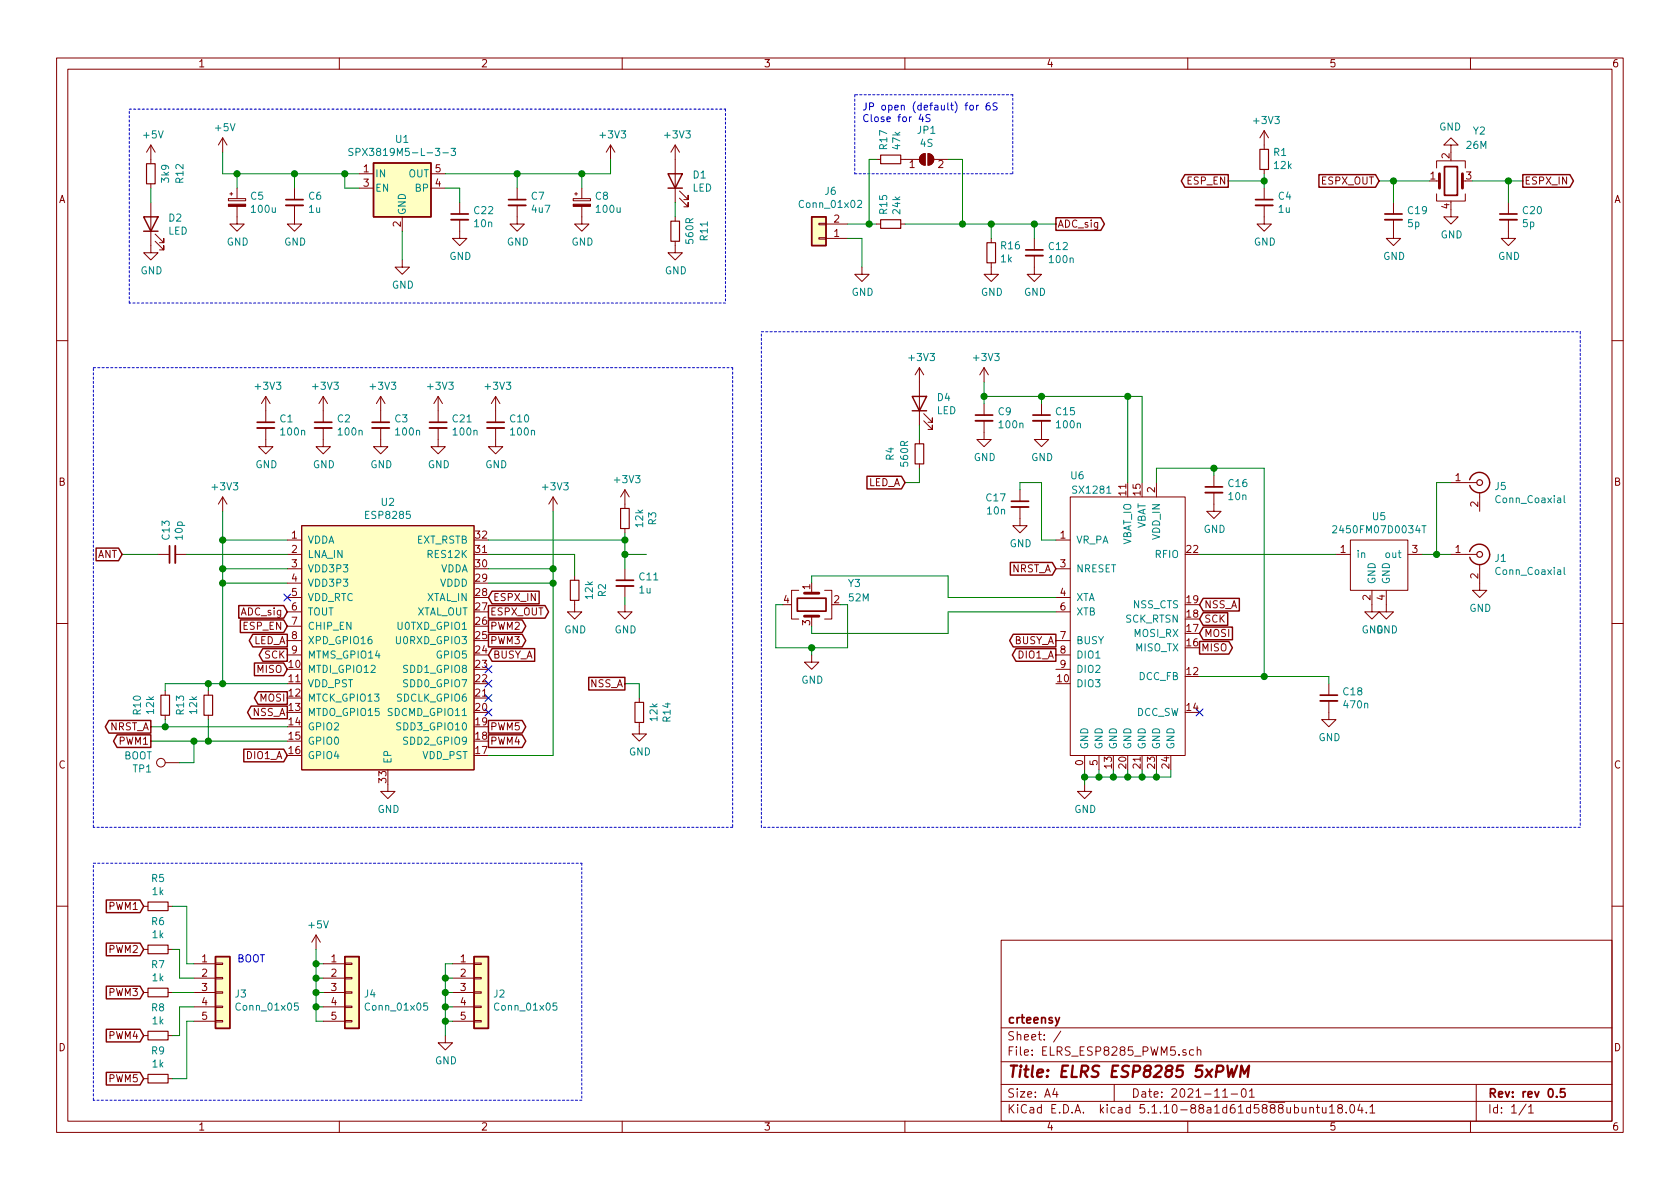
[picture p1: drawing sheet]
<svg xmlns="http://www.w3.org/2000/svg" width="297mm" height="210mm" viewBox="0 0 297 210" stroke-linecap="round" stroke-linejoin="round" font-family="sans-serif">
<defs><g id="words">
<text font-size="2.8" fill="#840000" x="178" y="190.5">Title: ELRS ESP8285 5xPWM</text>
<g font-size="2.1" fill="#840000">
<text x="178" y="184">Sheet: /</text>
<text x="178" y="181">crteensy</text>
<text x="178" y="186.7">File: ELRS_ESP8285_PWM5.sch</text>
<text x="178" y="196.9">KiCad E.D.A. kicad 5.1.10-88a1d61d5888ubuntu18.04.1</text>
<text x="178" y="194.1">Size: A4</text>
<text x="200" y="194.1">Date: 2021-11-01</text>
<text x="263" y="194.1">Rev: rev 0.5</text>
<text x="263" y="196.9">Id: 1/1</text>
</g>
<g font-size="1.8" fill="#840000">
<text x="35" y="11.9">1</text>
<text x="85" y="11.9">2</text>
<text x="135" y="11.9">3</text>
<text x="185" y="11.9">4</text>
<text x="235" y="11.9">5</text>
<text x="285" y="11.9">6</text>
<text x="160.8" y="29.7">1</text>
<text x="165.9" y="29.7">2</text>
<text x="256.3" y="28" transform="rotate(-90 256.3 28)">2</text>
<text x="10.4" y="35.9">A</text>
<text x="64.3" y="30.5">1</text>
<text x="64.3" y="33">3</text>
<text x="77" y="33">4</text>
<text x="77" y="30.5">5</text>
<text x="209.9" y="32.6">ESP_EN</text>
<text x="233.6" y="32.6">ESPX_OUT</text>
<text x="252.9" y="31.7">1</text>
<text x="259.2" y="31.7">3</text>
<text x="269.5" y="32.6">ESPX_IN</text>
<text x="285.4" y="35.9">A</text>
<text x="70.9" y="40.1" transform="rotate(-90 70.9 40.1)">2</text>
<text x="147.5" y="41.9">1</text>
<text x="147.5" y="39.4">2</text>
<text x="186.9" y="40.3">ADC_sig</text>
<text x="256.3" y="36.9" transform="rotate(-90 256.3 36.9)">4</text>
<text x="10.4" y="85.9">B</text>
<text x="153.4" y="86">LED_A</text>
<text x="199.1" y="87.6" transform="rotate(-90 199.1 87.6)">11</text>
<text x="201.7" y="87.6" transform="rotate(-90 201.7 87.6)">15</text>
<text x="204.2" y="87.1" transform="rotate(-90 204.2 87.1)">2</text>
<text x="257.3" y="85.1">1</text>
<text x="261.4" y="89.6" transform="rotate(-90 261.4 89.6)">2</text>
<text x="285.4" y="85.9">B</text>
<text x="51.6" y="95.2">1</text>
<text x="84.1" y="95.2">32</text>
<text x="187.5" y="95.2">1</text>
<text x="17.2" y="98.7">ANT</text>
<text x="51.6" y="97.8">2</text>
<text x="51.6" y="100.3">3</text>
<text x="84.1" y="100.3">30</text>
<text x="84.1" y="97.8">31</text>
<text x="178.8" y="101.2">NRST_A</text>
<text x="187.5" y="100.3">3</text>
<text x="209.9" y="97.8">22</text>
<text x="237" y="97.8">1</text>
<text x="249.7" y="97.8">3</text>
<text x="257.3" y="97.8">1</text>
<text x="51.6" y="102.9">4</text>
<text x="51.6" y="105.4">5</text>
<text x="51.6" y="107.9">6</text>
<text x="84.1" y="107.9">27</text>
<text x="84.1" y="105.4">28</text>
<text x="84.1" y="102.9">29</text>
<text x="87.1" y="106.3">ESPX_IN</text>
<text x="138.6" y="106.7">4</text>
<text x="143.3" y="104.2" transform="rotate(-90 143.3 104.2)">1</text>
<text x="147.5" y="106.7">2</text>
<text x="187.5" y="105.4">4</text>
<text x="187.5" y="107.9">6</text>
<text x="209.9" y="106.7">19</text>
<text x="212.9" y="107.6">NSS_A</text>
<text x="242.3" y="106.1" transform="rotate(-90 242.3 106.1)">2</text>
<text x="244.9" y="106.1" transform="rotate(-90 244.9 106.1)">4</text>
<text x="261.4" y="102.3" transform="rotate(-90 261.4 102.3)">2</text>
<text x="42.6" y="108.8">ADC_sig</text>
<text x="43" y="111.4">ESP_EN</text>
<text x="44.8" y="113.9">LED_A</text>
<text x="51.6" y="110.5">7</text>
<text x="51.6" y="113">8</text>
<text x="84.1" y="113">25</text>
<text x="84.1" y="110.5">26</text>
<text x="86.6" y="111.4">PWM2</text>
<text x="86.6" y="113.9">PWM3</text>
<text x="86.6" y="108.8">ESPX_OUT</text>
<text x="143.3" y="110.6" transform="rotate(-90 143.3 110.6)">3</text>
<text x="179.3" y="113.9">BUSY_A</text>
<text x="187.5" y="113">7</text>
<text x="209.9" y="111.8">17</text>
<text x="209.9" y="109.2">18</text>
<text x="212.9" y="112.6">MOSI</text>
<text x="212.9" y="110.1">SCK</text>
<text x="45.5" y="119">MISO</text>
<text x="46.8" y="116.5">SCK</text>
<text x="51.1" y="118.1">10</text>
<text x="51.6" y="115.6">9</text>
<text x="84.1" y="118.1">23</text>
<text x="84.1" y="115.6">24</text>
<text x="87.1" y="116.5">BUSY_A</text>
<text x="180" y="116.5">DIO1_A</text>
<text x="187.5" y="115.6">8</text>
<text x="187.5" y="118.1">9</text>
<text x="209.9" y="119.4">12</text>
<text x="209.9" y="114.3">16</text>
<text x="212.3" y="115.2">MISO</text>
<text x="46" y="124.1">MOSI</text>
<text x="51.1" y="120.6">11</text>
<text x="51.1" y="123.2">12</text>
<text x="51.1" y="125.7">13</text>
<text x="84.1" y="125.7">20</text>
<text x="84.1" y="123.2">21</text>
<text x="84.1" y="120.6">22</text>
<text x="104.3" y="121.5">NSS_A</text>
<text x="187" y="120.6">10</text>
<text x="209.9" y="125.7">14</text>
<text x="19.3" y="129.2">NRST_A</text>
<text x="21.1" y="131.7">PWM1</text>
<text x="44.7" y="126.6">NSS_A</text>
<text x="51.1" y="128.3">14</text>
<text x="51.1" y="130.8">15</text>
<text x="84.1" y="130.8">18</text>
<text x="84.1" y="128.3">19</text>
<text x="86.6" y="131.7">PWM4</text>
<text x="86.6" y="129.2">PWM5</text>
<text x="10.4" y="135.9">C</text>
<text x="43.6" y="134.2">DIO1_A</text>
<text x="51.1" y="133.3">16</text>
<text x="84.1" y="133.3">17</text>
<text x="191.5" y="135.4" transform="rotate(-90 191.5 135.4)">0</text>
<text x="194.1" y="135.4" transform="rotate(-90 194.1 135.4)">5</text>
<text x="196.6" y="135.8" transform="rotate(-90 196.6 135.8)">13</text>
<text x="199.1" y="135.8" transform="rotate(-90 199.1 135.8)">20</text>
<text x="201.7" y="135.8" transform="rotate(-90 201.7 135.8)">21</text>
<text x="204.2" y="135.8" transform="rotate(-90 204.2 135.8)">23</text>
<text x="206.8" y="135.8" transform="rotate(-90 206.8 135.8)">24</text>
<text x="285.4" y="135.9">C</text>
<text x="68.3" y="138.4" transform="rotate(-90 68.3 138.4)">33</text>
<text x="19.3" y="160.9">PWM1</text>
<text x="19.3" y="168.5">PWM2</text>
<text x="35.7" y="170.2">1</text>
<text x="35.7" y="172.7">2</text>
<text x="58.6" y="170.2">1</text>
<text x="58.6" y="172.7">2</text>
<text x="81.4" y="170.2">1</text>
<text x="81.4" y="172.7">2</text>
<text x="19.3" y="176.1">PWM3</text>
<text x="35.7" y="175.3">3</text>
<text x="35.7" y="177.8">4</text>
<text x="58.6" y="175.3">3</text>
<text x="58.6" y="177.8">4</text>
<text x="81.4" y="175.3">3</text>
<text x="81.4" y="177.8">4</text>
<text x="10.4" y="185.9">D</text>
<text x="19.3" y="183.8">PWM4</text>
<text x="35.7" y="180.3">5</text>
<text x="58.6" y="180.3">5</text>
<text x="81.4" y="180.3">5</text>
<text x="285.4" y="185.9">D</text>
<text x="19.3" y="191.4">PWM5</text>
<text x="35" y="199.9">1</text>
<text x="85" y="199.9">2</text>
<text x="135" y="199.9">3</text>
<text x="185" y="199.9">4</text>
<text x="235" y="199.9">5</text>
<text x="285" y="199.9">6</text>
</g>
<g font-size="1.8" fill="#008484">
<text x="38.2" y="23.2">+5V</text>
<text x="162.3" y="23.7">JP1</text>
<text x="221.8" y="21.9">+3V3</text>
<text x="254.5" y="23.1">GND</text>
<text x="260.5" y="23.8">Y2</text>
<text x="25.5" y="24.5">+5V</text>
<text x="63.8" y="27.6">SPX3819M5-L-3-3</text>
<text x="70" y="25.3">U1</text>
<text x="106.2" y="24.5">+3V3</text>
<text x="117.7" y="24.5">+3V3</text>
<text x="156.9" y="26.4" transform="rotate(-90 156.9 26.4)">R17</text>
<text x="159.2" y="26.4" transform="rotate(-90 159.2 26.4)">47k</text>
<text x="162.8" y="26">4S</text>
<text x="225.2" y="27.6">R1</text>
<text x="225.3" y="29.9">12k</text>
<text x="259.4" y="26.3">26M</text>
<text x="29.9" y="32.2" transform="rotate(-90 29.9 32.2)">3k9</text>
<text x="32.4" y="32.3" transform="rotate(-90 32.4 32.3)">R12</text>
<text x="44.3" y="35.3">C5</text>
<text x="54.6" y="35.3">C6</text>
<text x="66.3" y="31.4">IN</text>
<text x="66.3" y="33.9">EN</text>
<text x="72.2" y="31.4">OUT</text>
<text x="73.5" y="33.9">BP</text>
<text x="94" y="35.3">C7</text>
<text x="105.3" y="35.3">C8</text>
<text x="122.4" y="33.9">LED</text>
<text x="122.6" y="31.6">D1</text>
<text x="145.9" y="34.5">J6</text>
<text x="226.1" y="35.3">C4</text>
<text x="29.7" y="41.5">LED</text>
<text x="29.9" y="39.2">D2</text>
<text x="44.6" y="37.6">100u</text>
<text x="54.6" y="37.6">1u</text>
<text x="71.8" y="38.1" transform="rotate(-90 71.8 38.1)">GND</text>
<text x="83.9" y="37.9">C22</text>
<text x="83.9" y="40.2">10n</text>
<text x="94.1" y="37.6">4u7</text>
<text x="105.6" y="37.6">100u</text>
<text x="141.6" y="36.8">Conn_01x02</text>
<text x="156.9" y="37.8" transform="rotate(-90 156.9 37.8)">R15</text>
<text x="159.2" y="37.8" transform="rotate(-90 159.2 37.8)">24k</text>
<text x="226.1" y="37.6">1u</text>
<text x="248.9" y="40.2">5p</text>
<text x="249" y="37.9">C19</text>
<text x="269.3" y="40.2">5p</text>
<text x="269.3" y="37.9">C20</text>
<text x="40.1" y="43.4">GND</text>
<text x="50.2" y="43.4">GND</text>
<text x="79.5" y="46">GND</text>
<text x="89.6" y="43.4">GND</text>
<text x="101" y="43.4">GND</text>
<text x="122.6" y="43" transform="rotate(-90 122.6 43)">560R</text>
<text x="125.1" y="42.5" transform="rotate(-90 125.1 42.5)">R11</text>
<text x="177" y="46.4">1k</text>
<text x="177" y="44.1">R16</text>
<text x="185.5" y="44.2">C12</text>
<text x="185.7" y="46.5">100n</text>
<text x="221.7" y="43.4">GND</text>
<text x="244.6" y="46">GND</text>
<text x="254.7" y="42.2">GND</text>
<text x="264.9" y="46">GND</text>
<text x="24.8" y="48.5">GND</text>
<text x="69.3" y="51">GND</text>
<text x="117.6" y="48.5">GND</text>
<text x="150.6" y="52.3">GND</text>
<text x="173.4" y="52.3">GND</text>
<text x="181.1" y="52.3">GND</text>
<text x="160.9" y="63.8">+3V3</text>
<text x="172.3" y="63.8">+3V3</text>
<text x="45.3" y="68.9">+3V3</text>
<text x="55.4" y="68.9">+3V3</text>
<text x="65.6" y="68.9">+3V3</text>
<text x="75.8" y="68.9">+3V3</text>
<text x="85.9" y="68.9">+3V3</text>
<text x="165.8" y="70.9">D4</text>
<text x="49.5" y="74.7">C1</text>
<text x="49.8" y="77">100n</text>
<text x="59.7" y="74.7">C2</text>
<text x="59.9" y="77">100n</text>
<text x="69.8" y="74.7">C3</text>
<text x="70.1" y="77">100n</text>
<text x="80.1" y="74.7">C21</text>
<text x="80.3" y="77">100n</text>
<text x="90.2" y="74.7">C10</text>
<text x="90.4" y="77">100n</text>
<text x="165.6" y="73.2">LED</text>
<text x="176.5" y="73.4">C9</text>
<text x="176.8" y="75.7">100n</text>
<text x="186.8" y="73.4">C15</text>
<text x="186.9" y="75.7">100n</text>
<text x="45.2" y="82.8">GND</text>
<text x="55.3" y="82.8">GND</text>
<text x="65.5" y="82.8">GND</text>
<text x="75.6" y="82.8">GND</text>
<text x="85.8" y="82.8">GND</text>
<text x="158" y="81.4" transform="rotate(-90 158 81.4)">R4</text>
<text x="160.6" y="82.4" transform="rotate(-90 160.6 82.4)">560R</text>
<text x="172.2" y="81.5">GND</text>
<text x="182.3" y="81.5">GND</text>
<text x="37.7" y="86.7">+3V3</text>
<text x="67.5" y="89.5">U2</text>
<text x="96.1" y="86.7">+3V3</text>
<text x="108.8" y="85.4">+3V3</text>
<text x="174.4" y="88.7">C17</text>
<text x="189.4" y="84.8">U6</text>
<text x="189.9" y="87.3">SX1281</text>
<text x="217.2" y="86.1">C16</text>
<text x="217.3" y="88.4">10n</text>
<text x="264.4" y="86.7">J5</text>
<text x="264.7" y="89">Conn_Coaxial</text>
<text x="30" y="95.4" transform="rotate(-90 30 95.4)">C13</text>
<text x="32.3" y="95.4" transform="rotate(-90 32.3 95.4)">10p</text>
<text x="64.8" y="91.8">ESP8285</text>
<text x="113.7" y="93.2" transform="rotate(-90 113.7 93.2)">12k</text>
<text x="116" y="92.8" transform="rotate(-90 116 92.8)">R3</text>
<text x="174.6" y="91">10n</text>
<text x="202.6" y="93.7" transform="rotate(-90 202.6 93.7)">VBAT</text>
<text x="205.1" y="95.4" transform="rotate(-90 205.1 95.4)">VDD_IN</text>
<text x="212.8" y="94.2">GND</text>
<text x="236.5" y="94.3">2450FM07D0034T</text>
<text x="242.7" y="92">U5</text>
<text x="54.4" y="96.1">VDDA</text>
<text x="54.4" y="98.7">LNA_IN</text>
<text x="54.4" y="101.2">VDD3P3</text>
<text x="73.6" y="96.1">EXT_RSTB</text>
<text x="75.9" y="98.7">RES12K</text>
<text x="77.8" y="101.2">VDDA</text>
<text x="178.5" y="96.8">GND</text>
<text x="190.2" y="96.1">VR_PA</text>
<text x="190.2" y="101.2">NRESET</text>
<text x="200" y="96.6" transform="rotate(-90 200 96.6)">VBAT_IO</text>
<text x="204.3" y="98.7">RFIO</text>
<text x="239.8" y="98.7">in</text>
<text x="245.2" y="98.7">out</text>
<text x="264.4" y="99.4">J1</text>
<text x="264.7" y="101.7">Conn_Coaxial</text>
<text x="54.4" y="103.8">VDD3P3</text>
<text x="54.4" y="106.3">VDD_RTC</text>
<text x="75.4" y="106.3">XTAL_IN</text>
<text x="77.8" y="103.8">VDDD</text>
<text x="104.8" y="105.9" transform="rotate(-90 104.8 105.9)">12k</text>
<text x="107.1" y="105.5" transform="rotate(-90 107.1 105.5)">R2</text>
<text x="113.1" y="104.9">1u</text>
<text x="113.1" y="102.6">C11</text>
<text x="150" y="103.8">Y3</text>
<text x="150.2" y="106.3">52M</text>
<text x="190.2" y="106.3">XTA</text>
<text x="200.4" y="107.6">NSS_CTS</text>
<text x="243.2" y="103.4" transform="rotate(-90 243.2 103.4)">GND</text>
<text x="245.7" y="103.4" transform="rotate(-90 245.7 103.4)">GND</text>
<text x="54.4" y="108.8">TOUT</text>
<text x="54.4" y="111.4">CHIP_EN</text>
<text x="54.4" y="113.9">XPD_GPIO16</text>
<text x="70.4" y="113.9">U0RXD_GPIO3</text>
<text x="70.6" y="111.4">U0TXD_GPIO1</text>
<text x="73.5" y="108.8">XTAL_OUT</text>
<text x="99.8" y="112">GND</text>
<text x="108.7" y="112">GND</text>
<text x="190.2" y="108.8">XTB</text>
<text x="190.2" y="113.9">BUSY</text>
<text x="199" y="110.1">SCK_RTSN</text>
<text x="200.6" y="112.6">MOSI_RX</text>
<text x="240.7" y="112">GND</text>
<text x="243.3" y="112">GND</text>
<text x="259.8" y="108.2">GND</text>
<text x="54.4" y="119">MTDI_GPIO12</text>
<text x="54.4" y="116.5">MTMS_GPIO14</text>
<text x="71.7" y="119">SDD1_GPIO8</text>
<text x="77.4" y="116.5">GPIO5</text>
<text x="190.2" y="116.5">DIO1</text>
<text x="190.2" y="119">DIO2</text>
<text x="200.8" y="115.2">MISO_TX</text>
<text x="54.4" y="121.5">VDD_PST</text>
<text x="54.4" y="124.1">MTCK_GPIO13</text>
<text x="70.3" y="124.1">SDCLK_GPIO6</text>
<text x="71.7" y="121.5">SDD0_GPIO7</text>
<text x="141.7" y="120.9">GND</text>
<text x="190.2" y="121.5">DIO3</text>
<text x="201.4" y="120.3">DCC_FB</text>
<text x="237.6" y="123">C18</text>
<text x="237.7" y="125.3">470n</text>
<text x="24.9" y="126.3" transform="rotate(-90 24.9 126.3)">R10</text>
<text x="27.2" y="126.2" transform="rotate(-90 27.2 126.2)">12k</text>
<text x="32.5" y="126.3" transform="rotate(-90 32.5 126.3)">R13</text>
<text x="34.8" y="126.2" transform="rotate(-90 34.8 126.2)">12k</text>
<text x="54.4" y="126.6">MTDO_GPIO15</text>
<text x="54.4" y="129.2">GPIO2</text>
<text x="54.4" y="131.7">GPIO0</text>
<text x="68.9" y="126.6">SDCMD_GPIO11</text>
<text x="70.7" y="129.2">SDD3_GPIO10</text>
<text x="71.7" y="131.7">SDD2_GPIO9</text>
<text x="116.3" y="127.5" transform="rotate(-90 116.3 127.5)">12k</text>
<text x="118.6" y="127.6" transform="rotate(-90 118.6 127.6)">R14</text>
<text x="200.9" y="126.6">DCC_SW</text>
<text x="233.1" y="131.1">GND</text>
<text x="21.9" y="134.3">BOOT</text>
<text x="23.5" y="136.6">TP1</text>
<text x="54.4" y="134.2">GPIO4</text>
<text x="69.2" y="135.1" transform="rotate(-90 69.2 135.1)">EP</text>
<text x="74.7" y="134.2">VDD_PST</text>
<text x="111.2" y="133.6">GND</text>
<text x="192.4" y="132.6" transform="rotate(-90 192.4 132.6)">GND</text>
<text x="194.9" y="132.6" transform="rotate(-90 194.9 132.6)">GND</text>
<text x="197.5" y="132.6" transform="rotate(-90 197.5 132.6)">GND</text>
<text x="200" y="132.6" transform="rotate(-90 200 132.6)">GND</text>
<text x="202.6" y="132.6" transform="rotate(-90 202.6 132.6)">GND</text>
<text x="205.1" y="132.6" transform="rotate(-90 205.1 132.6)">GND</text>
<text x="207.6" y="132.6" transform="rotate(-90 207.6 132.6)">GND</text>
<text x="66.8" y="143.8">GND</text>
<text x="189.9" y="143.8">GND</text>
<text x="26.8" y="156">R5</text>
<text x="27" y="158.3">1k</text>
<text x="26.8" y="163.6">R6</text>
<text x="27" y="165.9">1k</text>
<text x="54.7" y="164.2">+5V</text>
<text x="26.8" y="171.2">R7</text>
<text x="27" y="173.5">1k</text>
<text x="26.8" y="178.8">R8</text>
<text x="41.6" y="176.4">J3</text>
<text x="42" y="178.7">Conn_01x05</text>
<text x="64.5" y="176.4">J4</text>
<text x="64.9" y="178.7">Conn_01x05</text>
<text x="87.3" y="176.4">J2</text>
<text x="87.8" y="178.7">Conn_01x05</text>
<text x="27" y="181.1">1k</text>
<text x="26.8" y="186.5">R9</text>
<text x="27" y="188.8">1k</text>
<text x="76.9" y="188.2">GND</text>
</g>
<g font-size="1.8" fill="#0000c2">
<text x="152.4" y="19.5">JP open (default) for 6S</text>
<text x="152.4" y="21.6">Close for 4S</text>
<text x="41.9" y="170.2">BOOT</text>
</g>
</g></defs>
<g fill="none" stroke="#840000" stroke-width=".18">
<path d="M10 10.3h277v189.9h-277zM12 12.2h273v186.1h-273zM60 10.3v1.9M110 10.3v1.9M160 10.3v1.9M210 10.3v1.9M260 10.3v1.9M26.7 35.8v8.9h1.2l-1.2 1.3-1.3-1.3h1.3M26.7 25.6v3.4M26.7 32.5v.8M26.7 25.6l-.8 1.3M26.7 25.6l.7 1.3"/>
<path d="M39.4 24.4v2.5M39.4 24.4l-.8 1.2M39.4 24.4l.7 1.2M40.4 35.1h3v.4h-3zM40.6 34.3h.5M40.9 34v.5M41.9 36.5v3.1h1.3l-1.3 1.3-1.3-1.3h1.3M41.9 33.3v1.8M52.1 36.3v3.3h1.2l-1.2 1.3-1.3-1.3h1.3M52.1 33.3v2M63.5 30.7h2.5M63.5 33.3h2.5"/>
<path d="M71.1 38.3v2.6M76.2 30.7h2.5M76.2 33.3h2.5M81.3 38.9v3.3h1.2l-1.2 1.2-1.3-1.2h1.3M81.3 35.8v2M91.4 36.3v3.3h1.3l-1.3 1.3-1.2-1.3h1.2M91.4 33.3v2M101.3 35.1h3.1v.4h-3.1zM101.6 34.3h.5M101.9 34v.5M102.9 36.5v3.1h1.2l-1.2 1.3-1.3-1.3h1.3M102.9 33.3v1.8"/>
<path d="M107.9 25.6l-.7 1.3M107.9 25.6v2.6M107.9 25.6l.8 1.3M119.4 25.6v10.2M119.4 38.3v.8M119.4 25.6l-.8 1.3M119.4 25.6l.7 1.3M120.1 35l1.6 1.6v-.8v.8h-.8M120.1 33.8l1.6 1.5v-.8v.8h-.8M144.8 39.5h1.2v.2h-1.2zM146 39.6h3.9M154.9 28.2h.8"/>
<path d="M154.9 39.6h.8M159.3 28.2h3.3M159.3 39.6h.7M162.8 27.5l.4-.3h.4v2a1.03 1.03 0 0 1-.9-.6 1.03 1.03 0 0 1 .1-1.1zM164.1 27.2a1.02 1.02 0 0 1 1 1 1.02 1.02 0 0 1-1 1zM165.1 28.2h2.5M223.5 36.3v3.3h1.3l-1.3 1.3-1.3-1.3h1.3M223.5 23.1v3.3M223.5 30v.7M223.5 33.3v2M223.5 23.1l-.7 1.3M223.5 23.1l.8 1.3"/>
<path d="M246.4 38.9v3.3h1.2l-1.2 1.2-1.3-1.2h1.3M246.4 35.8v2M254 34.3v1.3h5.1v-1.3M254 29.7v-1.3h5.1v1.3M254 32h.5M256.5 25.6h1.3l-1.3-1.2-1.2 1.2h1.2v1.3M256.5 37.1v1.2h1.3l-1.3 1.3-1.2-1.3h1.2M258.6 32h.5M266.7 38.9v3.3h1.3l-1.3 1.2-1.3-1.2h1.3M266.7 35.8v2M27.4 42.7l1.6 1.5v-.8v.8h-.8M27.4 41.4l1.6 1.5v-.7v.7h-.8"/>
<path d="M71.1 46v1.2h1.3l-1.3 1.3-1.3-1.3h1.3M119.4 42.7v2h1.2l-1.2 1.3-1.3-1.3h1.3M144.8 42h1.2v.3h-1.2zM146 42.2h3.9M152.4 47.2v1.3h1.3l-1.3 1.3-1.3-1.3h1.3M175.3 46.5v2h1.2l-1.2 1.3-1.3-1.3h1.3M175.3 42.2v.7M182.9 45.2v3.3h1.2l-1.2 1.3-1.3-1.3h1.3M182.9 42.2v2M10 60.2h2M47 75.7v3.3h1.3l-1.3 1.3-1.3-1.3h1.3M47 70.1l-.8 1.3"/>
<path d="M47 70.1v4.6M47 70.1l.8 1.3M57.1 75.7v3.3h1.3l-1.3 1.3-1.2-1.3h1.2M57.1 70.1v4.6M57.1 70.1l-.7 1.3M57.1 70.1l.8 1.3M67.3 75.7v3.3h1.3l-1.3 1.3-1.3-1.3h1.3M67.3 70.1v4.6M67.3 70.1l-.8 1.3M67.3 70.1l.8 1.3M77.5 75.7v3.3h1.2l-1.2 1.3-1.3-1.3h1.3M77.5 70.1l-.8 1.3"/>
<path d="M77.5 70.1v4.6M77.5 70.1l.7 1.3M87.6 75.7v3.3h1.3l-1.3 1.3-1.2-1.3h1.2M87.6 70.1v4.6M87.6 70.1l-.7 1.3M87.6 70.1l.8 1.3M162.6 65l-.8 1.3M162.6 65v10.2M162.6 77.7v.8M162.6 65l.7 1.3M163.3 74.4l1.5 1.5v-.7v.7h-.7M163.3 73.1l1.5 1.6v-.8v.8h-.7"/>
<path d="M174 74.4v3.3h1.3l-1.3 1.3-1.3-1.3h1.3M174 65l-.8 1.3M174 65v2.6M174 71.4v2M174 65l.8 1.3M184.1 74.4v3.3h1.3l-1.3 1.3-1.2-1.3h1.2M184.1 71.4v2M285 60.2h2M27.9 98h2.1M31 98h2M39.4 87.9l-.8 1.2M39.4 87.9v2.5"/>
<path d="M39.4 87.9l.7 1.2M50.8 95.5h2.5M50.8 98h2.5M53.3 93h30.5v43.1h-30.5zM97.8 87.9l-.8 1.2M97.8 87.9v2.5M97.8 87.9l.8 1.2M110.5 86.6v3.3M110.5 93.5v.7M110.5 86.6l-.8 1.3M110.5 86.6l.8 1.3M162.6 82v.8"/>
<path d="M180.3 89.7v3.3h1.3l-1.3 1.2-1.2-1.2h1.2M180.3 86.6v2M186.7 95.5h2.5M189.2 87.9h20.3v45.7h-20.3zM204.5 85.3v2.6M214.6 87.1v3.3h1.3l-1.3 1.3-1.2-1.3h1.2M214.6 84.1v2M236.2 98h2.6M238.8 95.5h10.1v8.9h-10.1zM248.9 98h2.6M256.5 98h4.6M256.5 85.3h4.6"/>
<path d="M261.6 99.8v4.6h1.3l-1.3 1.3-1.3-1.3h1.3M261.6 87.1v3.3M10 110.3h2M50.8 100.6h2.5M50.8 103.1h2.5M50.8 105.7h2.5M50.8 108.2h2.5M50.8 110.7h2.5M50.8 113.3h2.5M50.8 115.8h2.5M101.6 106.2v2h1.3l-1.3 1.3-1.3-1.3h1.3M101.6 101.8v.8"/>
<path d="M110.5 106.9v1.3h1.3l-1.3 1.3-1.3-1.3h1.3M110.5 100.6v2M110.5 103.6v2.1M141.2 104.4h-1.2v5.1h1.2M143.5 115.8v1.3h1.3l-1.3 1.3-1.3-1.3h1.3M143.5 104.4v.5M143.5 109v.5M145.8 104.4h1.3v5.1h-1.3M186.7 100.6h2.5M186.7 105.7h2.5M186.7 108.2h2.5M186.7 113.3h2.5"/>
<path d="M186.7 115.8h2.5M186.7 118.4h2.5M242.6 104.4v3.8h1.2l-1.2 1.3-1.3-1.3h1.3M245.1 104.4v3.8h1.3l-1.3 1.3-1.3-1.3h1.3M285 110.3h2M29.2 134.9h2.5M29.2 122.2v.7M29.2 126.5v.7M36.8 122.2v.7M36.8 126.5v.7M68.6 138.7v1.2h1.2l-1.2 1.3-1.3-1.3h1.3M113 127.8v2h1.3l-1.3 1.3-1.2-1.3h1.2"/>
<path d="M113 123.4v.8M191.8 138.7v1.2h1.2l-1.2 1.3-1.3-1.3h1.3M191.8 133.6v2.5M194.3 133.6v2.5M234.9 123.9v3.3h1.3l-1.3 1.3-1.2-1.3h1.2M234.9 120.9v2M10 160.2h2M25.4 175.5h.8M25.4 160.3h.8M25.4 167.9h.8M29.7 175.5h.8M29.7 160.3h.8"/>
<path d="M29.7 167.9h.8M34.3 170.4h3.8M34.3 173h3.8M34.3 175.5h3.8M34.3 178h3.8M38.1 177.9h1.3v.3h-1.3zM38.1 172.8h1.3v.3h-1.3zM38.1 170.3h1.3v.3h-1.3zM38.1 175.4h1.3v.2h-1.3zM55.9 165.3l-.8 1.3M55.9 165.3v2.6M55.9 165.3l.7 1.3"/>
<path d="M57.1 170.4h3.9M57.1 173h3.9M57.1 175.5h3.9M57.1 178h3.9M61 177.9h1.2v.3h-1.2zM61 172.8h1.2v.3h-1.2zM61 170.3h1.2v.3h-1.2zM61 175.4h1.2v.2h-1.2zM80 170.4h3.8M80 173h3.8M80 175.5h3.8M80 178h3.8"/>
<path d="M83.8 177.9h1.3v.3h-1.3zM83.8 172.8h1.3v.3h-1.3zM83.8 170.3h1.3v.3h-1.3zM83.8 175.4h1.3v.2h-1.3zM177 166.3h108v32h-108zM285 160.2h2M25.4 183.1h.8M25.4 190.7h.8M29.7 183.1h.8M29.7 190.7h.8M34.3 180.6h3.8M38.1 180.5h1.3v.2h-1.3z"/>
<path d="M57.1 180.6h3.9M60 198.3v1.9M61 180.5h1.2v.2h-1.2zM78.7 183.1v1.3h1.3l-1.3 1.3-1.2-1.3h1.2M80 180.6h3.8M83.8 180.5h1.3v.2h-1.3zM110 198.3v1.9M160 198.3v1.9M177 194.8h108M177 191.8h108M177 187.8h108M177 181.8h108"/>
<path d="M186.5 192.5l-.4 1h1M186.8 193v1M187.6 182.3l-1.3 2M197 191.8v3M210 198.3v1.9M211 185.7l-.4-.1-.3 .3 .1 .6 .2 .1 .4-.1M211.7 185.7l.2-.1 .3 .1 .1 .9M211.7 185.1v1.5M216.2 193l.4-.5v1.5M216.2 194h.8M217.7 193.5h1.1M219.6 192.7l.4-.2a.94 .94 0 0 1 0 1.5 .82 .82 0 0 1-.4-1.3z"/>
<path d="M220.9 193l.4-.5v1.5M220.9 194h.9M231.6 196l.2-.2 .4 .1v.9M231.6 195.8v1M232.7 195.8h.6M232.9 195.3v1.3l.4 .2M233.8 195.8l.1 .9 .3 .1 .2-.1M234.4 195.8v1M235.1 195.8l.4-.5v1.5M235.1 196.8h.8M236.8 196l-.2-.2v-.3a.48 .48 0 0 1 .6-.1l.2 .2-.2 .3-.5 .1-.2 .3 .1 .4 .2 .1h.3l.3-.3v-.2l-.3-.3M238 196.7v.1"/>
<path d="M238.8 195.5l.3-.2a.94 .94 0 0 1 0 1.5 .82 .82 0 0 1-.3-1.3zM240.4 195.2l-.3 1.1h.9M240.8 195.8v1M241.6 196.7v.1M242.2 195.8l.4-.5v1.5M242.2 196.8h.9M260 198.3v1.9M261 191.8v6.5M269.8 195.2l-1.2 2M270.3 195.8l.4-.5v1.5M270.3 196.8h.8"/>
<circle cx="28.4" cy="134.9" r=".76"/>
</g>
<g fill="none" stroke="#840000" stroke-width=".3">
<path d="M50.5 35.3h3.1M79.8 37.8h3M89.9 35.3h3.1M222 35.3h3M244.9 37.8h3M255.4 29.5h2.3v5h-2.3zM265.2 37.8h3M181.4 44.2h3M45.5 74.7h3M55.6 74.7h3.1M65.8 74.7h3M75.9 74.7h3.1"/>
<path d="M86.1 74.7h3.1M172.5 73.4h3M182.6 73.4h3.1M30 96.5v3.1M178.8 88.6h3.1M213.1 86.1h3.1M109 102.6h3M141 105.8h5v2.3h-5zM233.4 122.9h3.1M187.3 179.9l-.5 1.4-.2 .1M276.7 192.5h-.8v.7l.2-.1 .5 .1 .1 .2v.5l-.2 .1-.6-.1"/>
</g>
<path d="M217 188.4l.2 2 .6-1.4 .2 1.4 .7-2M219.3 190.4l.2-2 .5 1.5 .9-1.5-.3 2" fill="none" stroke="#840000" stroke-width=".41"/>
<g fill="none" stroke="#840000" stroke-width=".2">
<path d="M25.9 29h1.5v3.5h-1.5zM118.6 39.1h1.5v3.6h-1.5zM155.7 27.4h3.6v1.6h-3.6zM155.7 38.9h3.6v1.5h-3.6zM222.8 26.4h1.5v3.6h-1.5zM174.5 42.9h1.5v3.6h-1.5zM161.8 78.5h1.5v3.5h-1.5zM109.7 89.9h1.6v3.6h-1.6zM100.8 102.6h1.6v3.6h-1.6zM28.4 122.9h1.6v3.6h-1.6zM36.1 122.9h1.5v3.6h-1.5zM112.3 124.2h1.5v3.6h-1.5z"/>
<path d="M26.2 159.5h3.5v1.5h-3.5zM26.2 167.1h3.5v1.6h-3.5zM26.2 174.7h3.5v1.6h-3.5zM26.2 182.4h3.5v1.5h-3.5zM26.2 190h3.5v1.5h-3.5z"/>
<circle cx="261.6" cy="85.3" r=".51"/>
<circle cx="261.6" cy="98" r=".51"/>
</g>
<g fill="#ffffc2" stroke="#ffffc2" stroke-width=".18">
<path d="M53.3 93h30.5v43.1h-30.5z"/>
<path d="M38.1 169.2h2.5v12.7h-2.5z"/>
<path d="M83.8 169.2h2.6v12.7h-2.6z"/>
<path d="M61 169.2h2.5v12.7h-2.5z"/>
<path d="M66 28.8h10.2v9.5h-10.2z"/>
<path d="M143.5 38.3h2.5v5.1h-2.5z"/>
</g>
<g fill="none" stroke="#008484" stroke-width=".18">
<path d="M62.4 26.3l-.5-.1-.2 .2v.3l.6 .3 .1 .3-.2 .2h-.5M62.9 26.9l.7-.1 .1-.1-.1-.3-.2-.2h-.5v1.3M78.3 27h1M79.8 26.2h.7l-.4 .5 .4 .1v.6l-.2 .1-.5-.1M151.6 35.6l.5-.2 .2 .4v.2l-.7 .7h.7M235.6 93.1l.5-.1 .2 .3v.2l-.7 .7h.7M251.4 93h.7M276.6 87.6v1.1l.1 .2M276.6 100.3v1.1l.1 .2M70.9 127.9l-.5-.1-.2 .1-.1 .3 .2 .2 .4 .1 .2 .3-.3 .3-.5-.1M52.7 177.4h-.6l-.1 .6 .2-.2 .5 .1v.6l-.2 .1-.5-.1M75.6 177.4h-.6l-.1 .6 .2-.2 .4 .1 .1 .6-.2 .1-.5-.1"/>
<path d="M98.4 177.4h-.6v.6l.1-.2 .5 .1v.6l-.2 .1-.4-.1"/>
</g>
<g fill="none" stroke="#840000" stroke-width=".33">
<path d="M50.5 36.3h3.1M79.8 38.9h3M89.9 36.3h3.1M222 36.3h3M244.9 38.9h3M265.2 38.9h3M181.4 45.2h3M45.5 75.7h3M55.6 75.7h3.1M65.8 75.7h3M75.9 75.7h3.1M86.1 75.7h3.1"/>
<path d="M172.5 74.4h3M182.6 74.4h3.1M31 96.5v3.1M178.8 89.7h3.1M213.1 87.1h3.1M109 103.6h3M233.4 123.9h3.1"/>
</g>
<g fill="none" stroke="#840000" stroke-width=".25">
<path d="M25.4 38.3h2.5l-1.2 2.6zM66 28.8h10.2v9.5h-10.2zM118.1 30.7h2.5l-1.2 2.6zM118.1 33.3h2.5M143.5 38.3h2.5v5.1h-2.5zM186.7 38.5h7.9l.7 1.1-.7 1.1h-7.9zM209.5 30.9h7.7v2.2h-7.7l-.6-1.1zM233.2 30.9h10l.6 1.1-.6 1.1h-10zM269.2 30.9h8.4l.6 1.1-.6 1.1h-8.4zM25.4 40.9h2.5M161.3 70.1h2.5l-1.2 2.5zM161.3 72.6h2.5"/>
<path d="M17 96.9h4l.6 1.1-.6 1.2h-4zM153.3 84.2h6.1l.6 1.1-.6 1.2h-6.1zM178.6 99.5h7.5l.6 1.1-.6 1.1h-7.5zM259.8 84.8a1.8 1.8 0 0 1 2-1.3 1.8 1.8 0 0 1 1.6 1.8M259.8 97.5a1.8 1.8 0 0 1 2-1.3 1.8 1.8 0 0 1 1.6 1.8M263.4 85.3a1.8 1.8 0 0 1-1.5 1.8 1.8 1.8 0 0 1-2-1.3M263.4 98a1.8 1.8 0 0 1-1.5 1.8 1.8 1.8 0 0 1-2-1.3M42.2 107.1h8l.6 1.1-.6 1.1h-8zM42.5 109.6h7.7l.6 1.1-.6 1.2h-7.7zM44.7 112.2h6.1v2.2h-6.1l-.6-1.1zM45 117.2h5.2l.6 1.2-.6 1.1h-5.2zM46.5 114.7h4.3v2.2h-4.3l-.7-1.1z"/>
<path d="M86.4 109.6h5.9l.7 1.1-.7 1.2h-5.9zM86.4 112.2h5.9l.7 1.1-.7 1.1h-5.9zM86.4 107.1h10l.6 1.1-.6 1.1h-10zM87 104.5h8.3v2.3h-8.3l-.6-1.1zM87 114.7h7.5v2.2h-7.5l-.6-1.1zM104.1 119.8h6.4v2.2h-6.4zM179.1 112.2h7.6v2.2h-7.6l-.6-1.1zM179.6 114.7h7.1v2.2h-7.1l-.6-1.1zM212.1 113.4h5.2l.6 1.1-.6 1.2h-5.2zM212.7 110.9h5.2v2.2h-5.2l-.6-1.1zM212.7 108.4h4.4v2.2h-4.4l-.6-1.1zM212.7 105.8h6.4v2.2h-6.4l-.6-1.1z"/>
<path d="M19.3 127.4h7.4v2.2h-7.4l-.7-1.1zM20.7 129.9h6v2.3h-6l-.6-1.1zM43.1 132.5h7.1l.6 1.1-.6 1.1h-7.1zM44.4 124.9h6.4v2.2h-6.4l-.6-1.1zM45.6 122.3h5.2v2.3h-5.2l-.6-1.2zM86.4 129.9h5.9l.7 1.2-.7 1.1h-5.9zM86.4 127.4h5.9l.7 1.1-.7 1.1h-5.9zM18.8 159.2h6l.6 1.1-.6 1.1h-6zM18.8 174.4h6l.6 1.1-.6 1.1h-6zM18.8 166.8h6l.6 1.1-.6 1.1h-6zM38.1 169.2h2.5v12.7h-2.5zM61 169.2h2.5v12.7h-2.5z"/>
<path d="M83.8 169.2h2.6v12.7h-2.6zM18.8 182h6l.6 1.1-.6 1.1h-6zM18.8 189.6h6l.6 1.1-.6 1.2h-6z"/>
</g>
<path d="M254.5 30.7v2.6M258.6 30.7v2.6M142.2 104.9h2.6M142.2 109h2.6" fill="none" stroke="#840000" stroke-width=".51"/>
<g fill="#840000" stroke="#840000" stroke-width=".18">
<path d="M162.8 27.5l.4-.3h.4v2a1.03 1.03 0 0 1-.9-.6 1.03 1.03 0 0 1 .1-1.1z"/>
<path d="M164.1 27.2a1.02 1.02 0 0 1 1 1 1.02 1.02 0 0 1-1 1z"/>
<path d="M40.4 36.1h3v.4h-3z"/>
<path d="M101.3 36.1h3.1v.4h-3.1z"/>
</g>
<g fill="none" stroke="#0000c2" stroke-width=".18" stroke-dasharray=".4 .4">
<path d="M22.9 19.3h105.4M128.3 19.3v34.3M151.1 16.8v13.9M179.1 16.8h-28M151.1 30.7h28M179.1 30.7v-13.9M22.9 53.6v-34.3M128.3 53.6h-105.4M134.6 58.7h144.8M279.4 58.7v87.6M16.5 65h113M129.5 65v81.3"/>
<path d="M16.5 146.3v-81.3M16.5 152.6h86.4M102.9 152.6v42M129.5 146.3h-113M134.6 146.3v-87.6M279.4 146.3h-144.8M16.5 194.6v-42M102.9 194.6h-86.4"/>
</g>
<g fill="none" stroke="#008400" stroke-width=".18">
<path d="M26.7 33.3v2.5M39.4 26.9v3.8h24.1M41.9 30.7v2.6M52.1 30.7v2.6M61 30.7v2.6h2.5M78.7 33.3h2.6v2.5M91.4 30.7v2.6M102.9 30.7v2.6M107.9 28.2v2.5h-29.2M119.4 35.8v2.5M149.9 39.6h5M154.9 28.2h-1.2v11.4"/>
<path d="M160 39.6h26.7M167.6 28.2h2.6v11.4M175.3 39.6v2.6M182.9 39.6v2.6M217.2 32h6.3M223.5 30.7v2.6M243.8 32h8.9M246.4 32v3.8M260.3 32h8.9M266.7 32v3.8M71.1 40.9v5.1M149.9 42.2h2.5v5"/>
<path d="M162.6 75.2v2.5M174 70.1h27.9v15.2M174 67.6v3.8M184.1 70.1v1.3M199.4 70.1v15.2M21.6 98h6.3M33 98h17.8M39.4 90.4v30.5M39.4 95.5h11.4M86.4 98h15.2v3.8M86.4 95.5h24.1M97.8 90.4v43.2h-11.4"/>
<path d="M110.5 98h3.8M110.5 94.2v6.4M162.6 82.8v2.5h-2.6M180.3 86.6v-1.3h3.8v10.2h2.6M204.5 85.3v-2.5h19v36.8M212.1 98h24.1M214.6 82.8v1.3M251.5 98h5M256.5 85.3h-2.5v12.7M39.4 100.6h11.4M39.4 103.1h11.4M86.4 100.6h11.4"/>
<path d="M86.4 103.1h11.4M110.5 105.7v1.2M138.4 106.9h-1.2v7.6h12.7v-7.6h-1.3M143.5 103.1v-1.3h24.1v3.9h19.1M143.5 114.5v1.3M186.7 108.2h-19.1v3.8h-24.1v-1.3M212.1 119.6h22.8v1.3M26.7 131.1h24.1M26.7 128.5h24.1M29.2 127.2v1.3M34.3 131.1v3.8h-2.6M36.8 120.9v1.3"/>
<path d="M36.8 127.2v3.9M50.8 120.9h-21.6v1.3M110.5 120.9h2.5v2.5M191.8 136.1v2.6M194.3 136.1v1.3M196.8 136.1v1.3M199.4 136.1v1.3M201.9 136.1v1.3M204.5 136.1v1.3M207 136.1v1.3h-15.2M30.5 167.9h1.2v5.1h2.6M30.5 175.5h3.8"/>
<path d="M30.5 160.3h2.5v10.1h1.3M34.3 178h-2.6v5.1h-1.2M55.9 173h1.2M55.9 167.9v12.7h1.2M55.9 175.5h1.2M55.9 178h1.2M55.9 170.4h1.2M78.7 173h1.3M78.7 175.5h1.3M78.7 178h1.3M80 170.4h-1.3v12.7M34.3 180.6h-1.3v10.1h-2.5"/>
<path d="M78.7 180.6h1.3"/>
</g>
<path d="M171.6 18.7l.3-.1 .2 .1-.1 .7-.3 .1-.3-.3zM172.7 18.6v.9M173 18.6l-.3 .2M175 18.2h-.3a.79 .79 0 0 0-.1 1.3l.4-.2v-.5l-.4-.1-.3 .2M176.3 18.3l-.5-.1-.2 .1v.4l.6 .2 .1 .3-.3 .3-.4-.1M162.8 20.2l-.3 .9h.8M163.1 20.7v.8M164.4 20.3l-.4-.1-.3 .3 .1 .3 .6 .2v.4l-.2 .1h-.5" fill="none" stroke="#0000c2" stroke-width=".18"/>
<g fill="#008400" stroke="#008400" stroke-width=".25">
<circle cx="214.6" cy="82.8" r=".51"/>
<circle cx="175.3" cy="39.6" r=".51"/>
<circle cx="91.4" cy="30.7" r=".51"/>
<circle cx="41.9" cy="30.7" r=".51"/>
<circle cx="153.7" cy="39.6" r=".51"/>
<circle cx="102.9" cy="30.7" r=".51"/>
<circle cx="170.2" cy="39.6" r=".51"/>
<circle cx="182.9" cy="39.6" r=".51"/>
<circle cx="52.1" cy="30.7" r=".51"/>
<circle cx="34.3" cy="131.1" r=".51"/>
<circle cx="39.4" cy="100.6" r=".51"/>
<circle cx="97.8" cy="103.1" r=".51"/>
<circle cx="39.4" cy="95.5" r=".51"/>
<circle cx="97.8" cy="100.6" r=".51"/>
<circle cx="223.5" cy="32" r=".51"/>
<circle cx="246.4" cy="32" r=".51"/>
<circle cx="55.9" cy="170.4" r=".51"/>
<circle cx="266.7" cy="32" r=".51"/>
<circle cx="55.9" cy="178" r=".51"/>
<circle cx="143.5" cy="114.5" r=".51"/>
<circle cx="55.9" cy="175.5" r=".51"/>
<circle cx="55.9" cy="173" r=".51"/>
<circle cx="78.7" cy="180.6" r=".51"/>
<circle cx="78.7" cy="178" r=".51"/>
<circle cx="78.7" cy="175.5" r=".51"/>
<circle cx="78.7" cy="173" r=".51"/>
<circle cx="61" cy="30.7" r=".51"/>
<circle cx="39.4" cy="103.1" r=".51"/>
<circle cx="36.8" cy="120.9" r=".51"/>
<circle cx="254" cy="98" r=".51"/>
<circle cx="191.8" cy="137.4" r=".51"/>
<circle cx="110.5" cy="98" r=".51"/>
<circle cx="194.3" cy="137.4" r=".51"/>
<circle cx="110.5" cy="95.5" r=".51"/>
<circle cx="196.9" cy="137.4" r=".51"/>
<circle cx="36.8" cy="131.1" r=".51"/>
<circle cx="199.4" cy="137.4" r=".51"/>
<circle cx="201.9" cy="137.4" r=".51"/>
<circle cx="39.4" cy="120.9" r=".51"/>
<circle cx="29.2" cy="128.5" r=".51"/>
<circle cx="204.5" cy="137.4" r=".51"/>
<circle cx="223.5" cy="119.6" r=".51"/>
<circle cx="199.4" cy="70.1" r=".51"/>
<circle cx="184.2" cy="70.1" r=".51"/>
<circle cx="174" cy="70.1" r=".51"/>
</g>
<path d="M50.2 105l1.2 1.3M51.4 105l-1.2 1.3M85.8 117.7l1.2 1.3M87 117.7l-1.2 1.3M85.8 120.3l1.2 1.2M85.8 122.8l1.2 1.2M85.8 125.4l1.2 1.2M87 120.3l-1.2 1.2M87 122.8l-1.2 1.2M87 125.4l-1.2 1.2M211.5 125.4l1.2 1.2M212.7 125.4l-1.2 1.2" fill="none" stroke="#000084" stroke-width=".18"/>
<use href="#words"/>
</svg>
